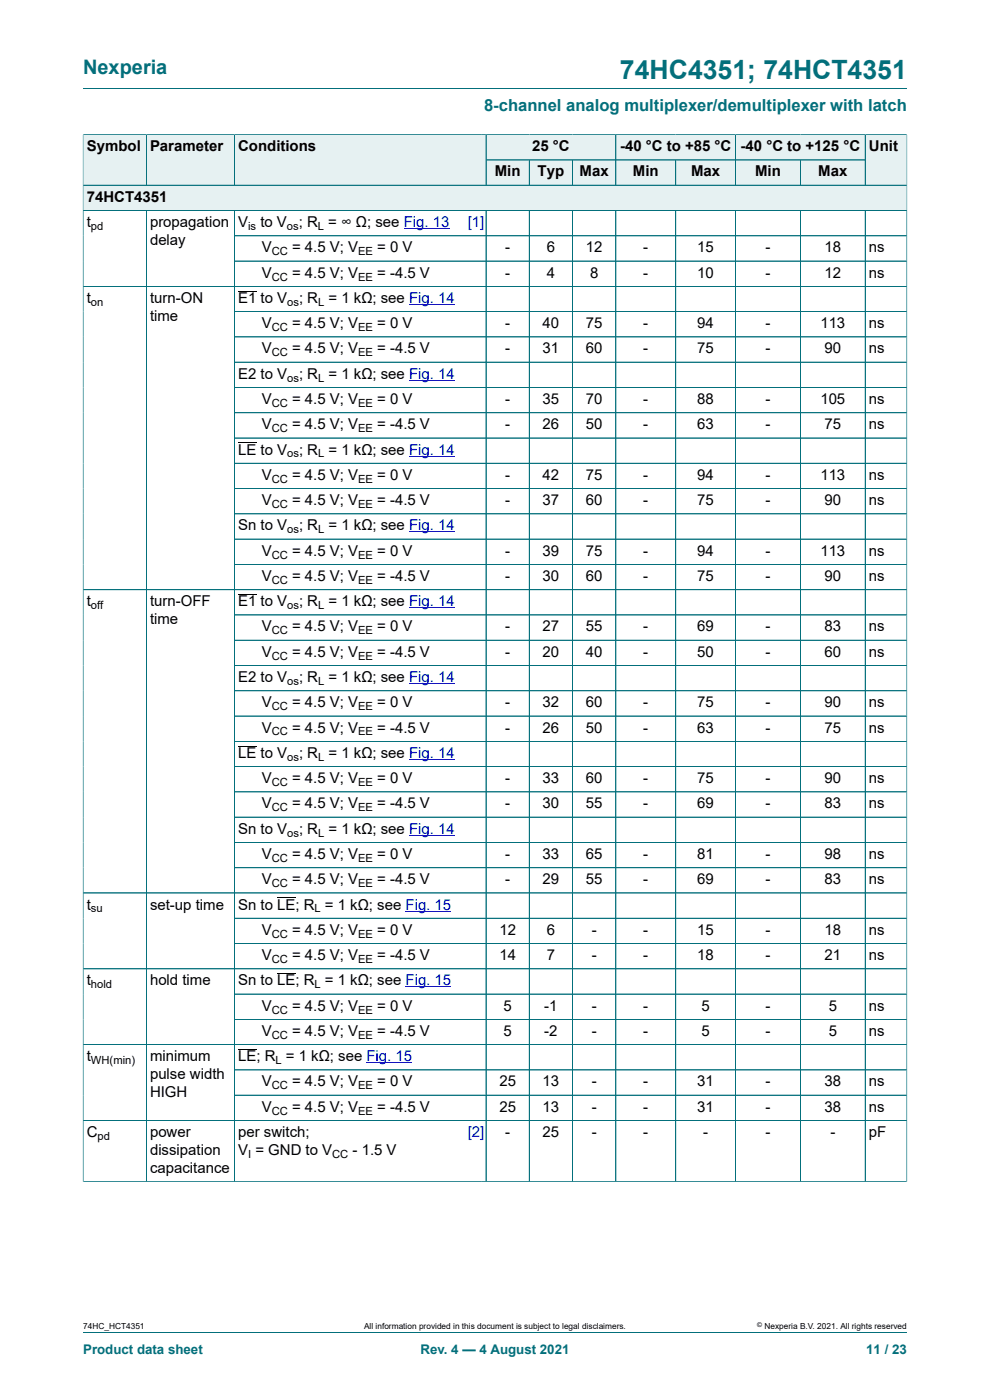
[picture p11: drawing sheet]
<svg xmlns="http://www.w3.org/2000/svg" width="210mm" height="297mm" viewBox="0 0 210 297" stroke-linecap="round" stroke-linejoin="round" font-family="sans-serif">
<defs><g id="words">
<text font-size="5.6" fill="#036f7b" x="131.5" y="16.8">74HC4351; 74HCT4351</text>
<text font-size="4.2" fill="#036f7b" x="17.6" y="15.6">Nexperia</text>
<text font-size="3.5" fill="#036f7b" x="102.7" y="23.7">8-channel analog multiplexer/demultiplexer with latch</text>
<g font-size="3.2">
<text x="18.4" y="32.1">Symbol</text>
<text x="31.8" y="32.1">Parameter</text>
<text x="50.5" y="32.1">Conditions</text>
<text x="112.9" y="32.1">25 °C</text>
<text x="131.5" y="32.1">-40 °C to +85 °C</text>
<text x="157.1" y="32.1">-40 °C to +125 °C</text>
<text x="184.3" y="32.1">Unit</text>
<text x="105" y="37.4">Min</text>
<text x="114" y="37.4">Typ</text>
<text x="123" y="37.4">Max</text>
<text x="134.2" y="37.4">Min</text>
<text x="146.6" y="37.4">Max</text>
<text x="160.2" y="37.4">Min</text>
<text x="173.6" y="37.4">Max</text>
<text x="18.4" y="42.8">74HCT4351</text>
<text x="18.4" y="48.2">t</text>
<text x="31.8" y="48.2">propagation</text>
<text x="31.8" y="52">delay</text>
<text x="50.5" y="48.2">V</text>
<text x="55.2" y="48.2">to V</text>
<text x="55.5" y="53.5">V</text>
<text x="61.9" y="53.5">= 4.5 V; V</text>
<text x="63.4" y="48.2">; R = ∞ Ω; see Fig. 13</text>
<text x="80" y="53.5">= 0 V</text>
<text x="107.2" y="53.5">-</text>
<text x="116" y="53.5">6</text>
<text x="124.3" y="53.5">12</text>
<text x="136.4" y="53.5">-</text>
<text x="147.9" y="53.5">15</text>
<text x="162.4" y="53.5">-</text>
<text x="174.9" y="53.5">18</text>
<text x="184.3" y="53.5">ns</text>
<text x="55.5" y="58.9">V</text>
<text x="61.9" y="58.9">= 4.5 V; V</text>
<text x="80" y="58.9">= -4.5 V</text>
<text x="107.2" y="58.9">-</text>
<text x="116" y="58.9">4</text>
<text x="125.2" y="58.9">8</text>
<text x="136.4" y="58.9">-</text>
<text x="147.9" y="58.9">10</text>
<text x="162.4" y="58.9">-</text>
<text x="174.9" y="58.9">12</text>
<text x="184.3" y="58.9">ns</text>
<text x="18.4" y="64.3">t</text>
<text x="31.8" y="64.3">turn-ON</text>
<text x="50.5" y="64.3">E1 to V</text>
<text x="63.4" y="64.3">; R = 1 kΩ; see Fig. 14</text>
<text x="31.8" y="68.1">time</text>
<text x="55.5" y="69.6">V</text>
<text x="61.9" y="69.6">= 4.5 V; V</text>
<text x="80" y="69.6">= 0 V</text>
<text x="107.2" y="69.6">-</text>
<text x="115.1" y="69.6">40</text>
<text x="124.3" y="69.6">75</text>
<text x="136.4" y="69.6">-</text>
<text x="147.9" y="69.6">94</text>
<text x="162.4" y="69.6">-</text>
<text x="174" y="69.6">113</text>
<text x="184.3" y="69.6">ns</text>
<text x="55.5" y="75">V</text>
<text x="61.9" y="75">= 4.5 V; V</text>
<text x="80" y="75">= -4.5 V</text>
<text x="107.2" y="75">-</text>
<text x="115.1" y="75">31</text>
<text x="124.3" y="75">60</text>
<text x="136.4" y="75">-</text>
<text x="147.9" y="75">75</text>
<text x="162.4" y="75">-</text>
<text x="174.9" y="75">90</text>
<text x="184.3" y="75">ns</text>
<text x="50.5" y="80.3">E2 to V</text>
<text x="63.4" y="80.3">; R = 1 kΩ; see Fig. 14</text>
<text x="55.5" y="85.7">V</text>
<text x="61.9" y="85.7">= 4.5 V; V</text>
<text x="80" y="85.7">= 0 V</text>
<text x="107.2" y="85.7">-</text>
<text x="115.1" y="85.7">35</text>
<text x="124.3" y="85.7">70</text>
<text x="136.4" y="85.7">-</text>
<text x="147.9" y="85.7">88</text>
<text x="162.4" y="85.7">-</text>
<text x="174" y="85.7">105</text>
<text x="184.3" y="85.7">ns</text>
<text x="55.5" y="91.1">V</text>
<text x="61.9" y="91.1">= 4.5 V; V</text>
<text x="80" y="91.1">= -4.5 V</text>
<text x="107.2" y="91.1">-</text>
<text x="115.1" y="91.1">26</text>
<text x="124.3" y="91.1">50</text>
<text x="136.4" y="91.1">-</text>
<text x="147.9" y="91.1">63</text>
<text x="162.4" y="91.1">-</text>
<text x="174.9" y="91.1">75</text>
<text x="184.3" y="91.1">ns</text>
<text x="50.5" y="96.4">LE to V</text>
<text x="55.5" y="101.8">V</text>
<text x="61.9" y="101.8">= 4.5 V; V</text>
<text x="63.4" y="96.4">; R = 1 kΩ; see Fig. 14</text>
<text x="80" y="101.8">= 0 V</text>
<text x="107.2" y="101.8">-</text>
<text x="115.1" y="101.8">42</text>
<text x="124.3" y="101.8">75</text>
<text x="136.4" y="101.8">-</text>
<text x="147.9" y="101.8">94</text>
<text x="162.4" y="101.8">-</text>
<text x="174" y="101.8">113</text>
<text x="184.3" y="101.8">ns</text>
<text x="55.5" y="107.1">V</text>
<text x="61.9" y="107.1">= 4.5 V; V</text>
<text x="80" y="107.1">= -4.5 V</text>
<text x="107.2" y="107.1">-</text>
<text x="115.1" y="107.1">37</text>
<text x="124.3" y="107.1">60</text>
<text x="136.4" y="107.1">-</text>
<text x="147.9" y="107.1">75</text>
<text x="162.4" y="107.1">-</text>
<text x="174.9" y="107.1">90</text>
<text x="184.3" y="107.1">ns</text>
<text x="50.5" y="112.5">Sn to V</text>
<text x="63.4" y="112.5">; R = 1 kΩ; see Fig. 14</text>
<text x="55.5" y="117.9">V</text>
<text x="61.9" y="117.9">= 4.5 V; V</text>
<text x="80" y="117.9">= 0 V</text>
<text x="107.2" y="117.9">-</text>
<text x="115.1" y="117.9">39</text>
<text x="124.3" y="117.9">75</text>
<text x="136.4" y="117.9">-</text>
<text x="147.9" y="117.9">94</text>
<text x="162.4" y="117.9">-</text>
<text x="174" y="117.9">113</text>
<text x="184.3" y="117.9">ns</text>
<text x="55.5" y="123.2">V</text>
<text x="61.9" y="123.2">= 4.5 V; V</text>
<text x="80" y="123.2">= -4.5 V</text>
<text x="107.2" y="123.2">-</text>
<text x="115.1" y="123.2">30</text>
<text x="124.3" y="123.2">60</text>
<text x="136.4" y="123.2">-</text>
<text x="147.9" y="123.2">75</text>
<text x="162.4" y="123.2">-</text>
<text x="174.9" y="123.2">90</text>
<text x="184.3" y="123.2">ns</text>
<text x="18.4" y="128.6">t</text>
<text x="31.8" y="128.6">turn-OFF</text>
<text x="50.5" y="128.6">E1 to V</text>
<text x="63.4" y="128.6">; R = 1 kΩ; see Fig. 14</text>
<text x="31.8" y="132.4">time</text>
<text x="55.5" y="134">V</text>
<text x="61.9" y="134">= 4.5 V; V</text>
<text x="80" y="134">= 0 V</text>
<text x="107.2" y="134">-</text>
<text x="115.1" y="134">27</text>
<text x="124.3" y="134">55</text>
<text x="136.4" y="134">-</text>
<text x="147.9" y="134">69</text>
<text x="162.4" y="134">-</text>
<text x="174.9" y="134">83</text>
<text x="184.3" y="134">ns</text>
<text x="55.5" y="139.3">V</text>
<text x="61.9" y="139.3">= 4.5 V; V</text>
<text x="80" y="139.3">= -4.5 V</text>
<text x="107.2" y="139.3">-</text>
<text x="115.1" y="139.3">20</text>
<text x="124.3" y="139.3">40</text>
<text x="136.4" y="139.3">-</text>
<text x="147.9" y="139.3">50</text>
<text x="162.4" y="139.3">-</text>
<text x="174.9" y="139.3">60</text>
<text x="184.3" y="139.3">ns</text>
<text x="50.5" y="144.7">E2 to V</text>
<text x="63.4" y="144.7">; R = 1 kΩ; see Fig. 14</text>
<text x="55.5" y="150">V</text>
<text x="55.5" y="155.4">V</text>
<text x="61.9" y="150">= 4.5 V; V</text>
<text x="61.9" y="155.4">= 4.5 V; V</text>
<text x="80" y="150">= 0 V</text>
<text x="80" y="155.4">= -4.5 V</text>
<text x="107.2" y="150">-</text>
<text x="107.2" y="155.4">-</text>
<text x="115.1" y="150">32</text>
<text x="115.1" y="155.4">26</text>
<text x="124.3" y="150">60</text>
<text x="124.3" y="155.4">50</text>
<text x="136.4" y="150">-</text>
<text x="136.4" y="155.4">-</text>
<text x="147.9" y="150">75</text>
<text x="147.9" y="155.4">63</text>
<text x="162.4" y="150">-</text>
<text x="162.4" y="155.4">-</text>
<text x="174.9" y="150">90</text>
<text x="174.9" y="155.4">75</text>
<text x="184.3" y="150">ns</text>
<text x="184.3" y="155.4">ns</text>
<text x="50.5" y="160.8">LE to V</text>
<text x="63.4" y="160.8">; R = 1 kΩ; see Fig. 14</text>
<text x="55.5" y="166.1">V</text>
<text x="61.9" y="166.1">= 4.5 V; V</text>
<text x="80" y="166.1">= 0 V</text>
<text x="107.2" y="166.1">-</text>
<text x="115.1" y="166.1">33</text>
<text x="124.3" y="166.1">60</text>
<text x="136.4" y="166.1">-</text>
<text x="147.9" y="166.1">75</text>
<text x="162.4" y="166.1">-</text>
<text x="174.9" y="166.1">90</text>
<text x="184.3" y="166.1">ns</text>
<text x="55.5" y="171.5">V</text>
<text x="61.9" y="171.5">= 4.5 V; V</text>
<text x="80" y="171.5">= -4.5 V</text>
<text x="107.2" y="171.5">-</text>
<text x="115.1" y="171.5">30</text>
<text x="124.3" y="171.5">55</text>
<text x="136.4" y="171.5">-</text>
<text x="147.9" y="171.5">69</text>
<text x="162.4" y="171.5">-</text>
<text x="174.9" y="171.5">83</text>
<text x="184.3" y="171.5">ns</text>
<text x="50.5" y="176.9">Sn to V</text>
<text x="63.4" y="176.9">; R = 1 kΩ; see Fig. 14</text>
<text x="55.5" y="182.2">V</text>
<text x="61.9" y="182.2">= 4.5 V; V</text>
<text x="80" y="182.2">= 0 V</text>
<text x="107.2" y="182.2">-</text>
<text x="115.1" y="182.2">33</text>
<text x="124.3" y="182.2">65</text>
<text x="136.4" y="182.2">-</text>
<text x="147.9" y="182.2">81</text>
<text x="162.4" y="182.2">-</text>
<text x="174.9" y="182.2">98</text>
<text x="184.3" y="182.2">ns</text>
<text x="55.5" y="187.6">V</text>
<text x="61.9" y="187.6">= 4.5 V; V</text>
<text x="80" y="187.6">= -4.5 V</text>
<text x="107.2" y="187.6">-</text>
<text x="115.1" y="187.6">29</text>
<text x="124.3" y="187.6">55</text>
<text x="136.4" y="187.6">-</text>
<text x="147.9" y="187.6">69</text>
<text x="162.4" y="187.6">-</text>
<text x="174.9" y="187.6">83</text>
<text x="184.3" y="187.6">ns</text>
<text x="18.4" y="192.9">t</text>
<text x="31.8" y="192.9">set-up time</text>
<text x="50.5" y="192.9">Sn to LE; R = 1 kΩ; see Fig. 15</text>
<text x="55.5" y="198.3">V</text>
<text x="55.5" y="203.7">V</text>
<text x="61.9" y="198.3">= 4.5 V; V</text>
<text x="61.9" y="203.7">= 4.5 V; V</text>
<text x="80" y="198.3">= 0 V</text>
<text x="80" y="203.7">= -4.5 V</text>
<text x="105.9" y="198.3">12</text>
<text x="105.9" y="203.7">14</text>
<text x="116" y="198.3">6</text>
<text x="116" y="203.7">7</text>
<text x="125.5" y="198.3">-</text>
<text x="125.5" y="203.7">-</text>
<text x="136.4" y="198.3">-</text>
<text x="136.4" y="203.7">-</text>
<text x="147.9" y="198.3">15</text>
<text x="147.9" y="203.7">18</text>
<text x="162.4" y="198.3">-</text>
<text x="162.4" y="203.7">-</text>
<text x="174.9" y="198.3">18</text>
<text x="174.9" y="203.7">21</text>
<text x="184.3" y="198.3">ns</text>
<text x="184.3" y="203.7">ns</text>
<text x="18.4" y="209">t</text>
<text x="31.8" y="209">hold time</text>
<text x="50.5" y="209">Sn to LE; R = 1 kΩ; see Fig. 15</text>
<text x="55.5" y="214.4">V</text>
<text x="61.9" y="214.4">= 4.5 V; V</text>
<text x="80" y="214.4">= 0 V</text>
<text x="106.8" y="214.4">5</text>
<text x="115.5" y="214.4">-1</text>
<text x="125.5" y="214.4">-</text>
<text x="136.4" y="214.4">-</text>
<text x="148.8" y="214.4">5</text>
<text x="162.4" y="214.4">-</text>
<text x="175.8" y="214.4">5</text>
<text x="184.3" y="214.4">ns</text>
<text x="55.5" y="219.8">V</text>
<text x="61.9" y="219.8">= 4.5 V; V</text>
<text x="80" y="219.8">= -4.5 V</text>
<text x="106.8" y="219.8">5</text>
<text x="115.5" y="219.8">-2</text>
<text x="125.5" y="219.8">-</text>
<text x="136.4" y="219.8">-</text>
<text x="148.8" y="219.8">5</text>
<text x="162.4" y="219.8">-</text>
<text x="175.8" y="219.8">5</text>
<text x="184.3" y="219.8">ns</text>
<text x="18.4" y="225.1">t</text>
<text x="31.8" y="225.1">minimum</text>
<text x="50.5" y="225.1">LE; R = 1 kΩ; see Fig. 15</text>
<text x="31.8" y="228.9">pulse width</text>
<text x="31.8" y="232.7">HIGH</text>
<text x="55.5" y="230.5">V</text>
<text x="61.9" y="230.5">= 4.5 V; V</text>
<text x="80" y="230.5">= 0 V</text>
<text x="105.9" y="230.5">25</text>
<text x="115.1" y="230.5">13</text>
<text x="125.5" y="230.5">-</text>
<text x="136.4" y="230.5">-</text>
<text x="147.9" y="230.5">31</text>
<text x="162.4" y="230.5">-</text>
<text x="174.9" y="230.5">38</text>
<text x="184.3" y="230.5">ns</text>
<text x="55.5" y="235.8">V</text>
<text x="61.9" y="235.8">= 4.5 V; V</text>
<text x="80" y="235.8">= -4.5 V</text>
<text x="105.9" y="235.8">25</text>
<text x="115.1" y="235.8">13</text>
<text x="125.5" y="235.8">-</text>
<text x="136.4" y="235.8">-</text>
<text x="147.9" y="235.8">31</text>
<text x="162.4" y="235.8">-</text>
<text x="174.9" y="235.8">38</text>
<text x="184.3" y="235.8">ns</text>
<text x="18.4" y="241.2">C</text>
<text x="31.8" y="241.2">power</text>
<text x="31.8" y="245">dissipation</text>
<text x="50.5" y="241.2">per switch;</text>
<text x="50.5" y="245">V = GND to V</text>
<text x="74.8" y="245">- 1.5 V</text>
<text x="107.2" y="241.2">-</text>
<text x="115.1" y="241.2">25</text>
<text x="125.5" y="241.2">-</text>
<text x="136.4" y="241.2">-</text>
<text x="149.1" y="241.2">-</text>
<text x="162.4" y="241.2">-</text>
<text x="176.1" y="241.2">-</text>
<text x="184.3" y="241.2">pF</text>
<text x="31.8" y="248.8">capacitance</text>
</g>
<g font-size="3.2" fill="#00f">
<text x="99.2" y="48.2">[1]</text>
<text x="99.2" y="241.2">[2]</text>
</g>
<g font-size="2.8" fill="#036f7b">
<text x="17.6" y="287.2">Product data sheet</text>
<text x="89.2" y="287.2">Rev. 4 — 4 August 2021</text>
<text x="183.7" y="287.2">11 / 23</text>
</g>
<g font-size="2.4">
<text x="19.3" y="48.8">pd</text>
<text x="52.6" y="48.8">is</text>
<text x="60.9" y="48.8">os</text>
<text x="67.4" y="48.8">L</text>
<text x="57.6" y="54.1">CC</text>
<text x="57.6" y="59.5">CC</text>
<text x="76" y="54.1">EE</text>
<text x="76" y="59.5">EE</text>
<text x="19.3" y="64.9">on</text>
<text x="60.9" y="64.9">os</text>
<text x="67.5" y="64.9">L</text>
<text x="57.6" y="70.2">CC</text>
<text x="76" y="70.2">EE</text>
<text x="57.6" y="75.6">CC</text>
<text x="76" y="75.6">EE</text>
<text x="60.9" y="81">os</text>
<text x="67.5" y="81">L</text>
<text x="57.6" y="86.3">CC</text>
<text x="76" y="86.3">EE</text>
<text x="57.6" y="91.7">CC</text>
<text x="76" y="91.7">EE</text>
<text x="60.9" y="97">os</text>
<text x="67.5" y="97">L</text>
<text x="57.6" y="102.4">CC</text>
<text x="57.6" y="107.8">CC</text>
<text x="76" y="102.4">EE</text>
<text x="76" y="107.8">EE</text>
<text x="60.9" y="113.1">os</text>
<text x="67.5" y="113.1">L</text>
<text x="57.6" y="118.5">CC</text>
<text x="76" y="118.5">EE</text>
<text x="57.6" y="123.9">CC</text>
<text x="76" y="123.9">EE</text>
<text x="19.3" y="129.2">off</text>
<text x="60.9" y="129.2">os</text>
<text x="67.5" y="129.2">L</text>
<text x="57.6" y="134.6">CC</text>
<text x="76" y="134.6">EE</text>
<text x="57.6" y="139.9">CC</text>
<text x="76" y="139.9">EE</text>
<text x="60.9" y="145.3">os</text>
<text x="67.5" y="145.3">L</text>
<text x="57.6" y="150.7">CC</text>
<text x="76" y="150.7">EE</text>
<text x="57.6" y="156">CC</text>
<text x="60.9" y="161.4">os</text>
<text x="67.5" y="161.4">L</text>
<text x="76" y="156">EE</text>
<text x="57.6" y="166.8">CC</text>
<text x="76" y="166.8">EE</text>
<text x="57.6" y="172.1">CC</text>
<text x="76" y="172.1">EE</text>
<text x="60.9" y="177.5">os</text>
<text x="67.5" y="177.5">L</text>
<text x="57.6" y="182.8">CC</text>
<text x="76" y="182.8">EE</text>
<text x="57.6" y="188.2">CC</text>
<text x="76" y="188.2">EE</text>
<text x="19.3" y="193.6">su</text>
<text x="66.7" y="193.6">L</text>
<text x="57.6" y="198.9">CC</text>
<text x="76" y="198.9">EE</text>
<text x="19.3" y="209.6">hold</text>
<text x="57.6" y="204.3">CC</text>
<text x="66.7" y="209.6">L</text>
<text x="76" y="204.3">EE</text>
<text x="57.6" y="215">CC</text>
<text x="76" y="215">EE</text>
<text x="57.6" y="220.4">CC</text>
<text x="76" y="220.4">EE</text>
<text x="19.3" y="225.7">WH(min)</text>
<text x="58.4" y="225.7">L</text>
<text x="57.6" y="231.1">CC</text>
<text x="76" y="231.1">EE</text>
<text x="57.6" y="236.5">CC</text>
<text x="76" y="236.5">EE</text>
<text x="20.7" y="241.8">pd</text>
<text x="52.6" y="245.6">I</text>
<text x="70.5" y="245.6">CC</text>
</g>
<g font-size="1.8">
<text x="17.6" y="282">74HC_HCT4351</text>
<text x="77.2" y="282">All information provided in this document is subject to legal disclaimers.</text>
<text x="162.2" y="282">Nexperia B.V. 2021. All rights reserved</text>
</g>
<text font-size="1.4" x="160.6" y="281.6">©</text>
</g></defs>
<path d="M17.6 18.8h174.8M103.1 28.6h27.5v5.3h-27.5z" fill="none" stroke="#036f7b" stroke-width=".21"/>
<path d="M103.2 28.6h27.4v5.3h-27.4z" fill="#e6f1f2"/>
<path d="M130.6 28.6h25.4v5.3h-25.4z" fill="none" stroke="#036f7b" stroke-width=".21"/>
<path d="M130.7 28.6h25.3v5.3h-25.3z" fill="#e6f1f2"/>
<path d="M156 28.6h27.5v5.3h-27.5z" fill="none" stroke="#036f7b" stroke-width=".21"/>
<path d="M156.1 28.6h27.4v5.3h-27.4z" fill="#e6f1f2"/>
<path d="M17.6 28.5v10.8h13.4v-10.7h-13.4" fill="none" stroke="#036f7b" stroke-width=".21"/>
<path d="M17.7 28.6h13.3v10.6h-13.3z" fill="#e6f1f2"/>
<path d="M31 28.6h18.7v10.7h-18.7z" fill="none" stroke="#036f7b" stroke-width=".21"/>
<path d="M31.1 28.6h18.6v10.6h-18.6z" fill="#e6f1f2"/>
<path d="M102 28.6h-52.3v10.7h52.3" fill="none" stroke="#036f7b" stroke-width=".21"/>
<path d="M49.8 28.6h52.2v10.6h-52.2z" fill="#e6f1f2"/>
<path d="M102 28.6h1.1v10.7h-1.1" fill="none" stroke="#036f7b" stroke-width=".21"/>
<g fill="#e6f1f2">
<path d="M102 28.6h1v10.6h-1z"/>
<path d="M103.2 34h9v5.2h-9z"/>
</g>
<path d="M103.1 33.9h9.2v5.4h-9.2z" fill="none" stroke="#036f7b" stroke-width=".21"/>
<path d="M112.4 34h9v5.2h-9z" fill="#e6f1f2"/>
<path d="M112.3 33.9h9.2v5.4h-9.2z" fill="none" stroke="#036f7b" stroke-width=".21"/>
<path d="M121.5 34h9.1v5.2h-9.1z" fill="#e6f1f2"/>
<path d="M121.5 33.9h9.1v5.4h-9.1z" fill="none" stroke="#036f7b" stroke-width=".21"/>
<path d="M130.7 34h12.6v5.2h-12.6z" fill="#e6f1f2"/>
<path d="M130.6 33.9h12.7v5.4h-12.7z" fill="none" stroke="#036f7b" stroke-width=".21"/>
<path d="M143.4 34h12.6v5.2h-12.6z" fill="#e6f1f2"/>
<path d="M143.3 33.9h12.7v5.4h-12.7z" fill="none" stroke="#036f7b" stroke-width=".21"/>
<path d="M156.1 34h13.6v5.2h-13.6z" fill="#e6f1f2"/>
<path d="M156 33.9h13.8v5.4h-13.8z" fill="none" stroke="#036f7b" stroke-width=".21"/>
<path d="M169.9 34h13.6v5.2h-13.6z" fill="#e6f1f2"/>
<path d="M192.4 28.5v10.8h-22.6v-5.4h13.7M192.4 28.6h-8.9v10.7" fill="none" stroke="#036f7b" stroke-width=".21"/>
<path d="M183.6 28.6h8.7v10.6h-8.7z" fill="#e6f1f2"/>
<path d="M17.6 39.3h174.8v5.4h-174.8z" fill="none" stroke="#036f7b" stroke-width=".21"/>
<path d="M17.7 39.4h174.6v5.2h-174.6z" fill="#e6f1f2"/>
<g fill="none" stroke="#036f7b" stroke-width=".21">
<path d="M17.6 28.6v222.2M17.7 28.6h174.6M17.7 39.3h174.6M31 28.6v10.6M49.7 28.6v10.6M103.1 28.6v10.6M103.2 33.9h80.3M112.3 34v5.2M121.5 34v5.2M130.6 28.6v10.6M143.3 34v5.2M156 28.6v10.6"/>
<path d="M169.8 34v5.2M183.5 28.6v10.6M192.4 28.6v222.2M17.6 44.7h174.8M31 44.7v206M49.7 50h142.7M49.7 44.7v206M49.7 55.4h142.7M103.1 44.7v206M112.3 44.7v206M121.5 44.7v206M130.6 44.7v206"/>
<path d="M143.3 44.7v206M156 44.7v206M169.8 44.7v206M183.5 44.7v206M17.6 60.7h174.8M49.7 66.1h142.7M49.7 71.5h142.7M49.7 76.8h142.7M49.7 82.2h142.7M49.7 87.6h142.7M49.7 92.9h142.7M49.7 98.3h142.7"/>
<path d="M49.7 109h142.7M49.7 114.4h142.7M192.4 103.6h-142.7M192.4 119.7h-142.7M17.6 125.1h174.8M49.7 135.8h142.7M192.4 130.5h-142.7M49.7 151.9h142.7M192.4 141.2h-142.7M192.4 146.5h-142.7M192.4 157.3h-142.7M49.7 162.6h142.7"/>
<path d="M49.7 178.7h142.7M192.4 168h-142.7M192.4 173.4h-142.7M17.6 189.4h174.8M192.4 184.1h-142.7M192.4 194.8h-142.7M17.6 205.5h174.8M49.7 210.9h142.7M192.4 200.2h-142.7M192.4 216.3h-142.7M17.6 237.7h174.8M192.4 221.6h-174.8"/>
<path d="M192.4 227h-142.7M192.4 232.3h-142.7M17.6 250.7h174.8M17.6 282.6h174.8"/>
</g>
<path d="M85.6 48.5h9.7M86.8 64.6h9.7M86.8 80.7h9.7M86.8 96.8h9.7M86.8 112.8h9.7M86.8 128.9h9.7M86.8 145h9.7M86.8 161.1h9.7M86.8 177.2h9.7M86 193.3h9.7M86 209.4h9.7M77.7 225.5h9.7" fill="none" stroke="#00f" stroke-width=".21"/>
<path d="M50.5 61.8h3.9M50.5 93.9h3.9M50.5 126.1h3.9M50.5 158.3h3.9M58.8 190.4h3.9M58.8 206.5h3.9M50.5 222.6h3.9" fill="none" stroke="#000" stroke-width=".21"/>
<use href="#words"/>
</svg>
